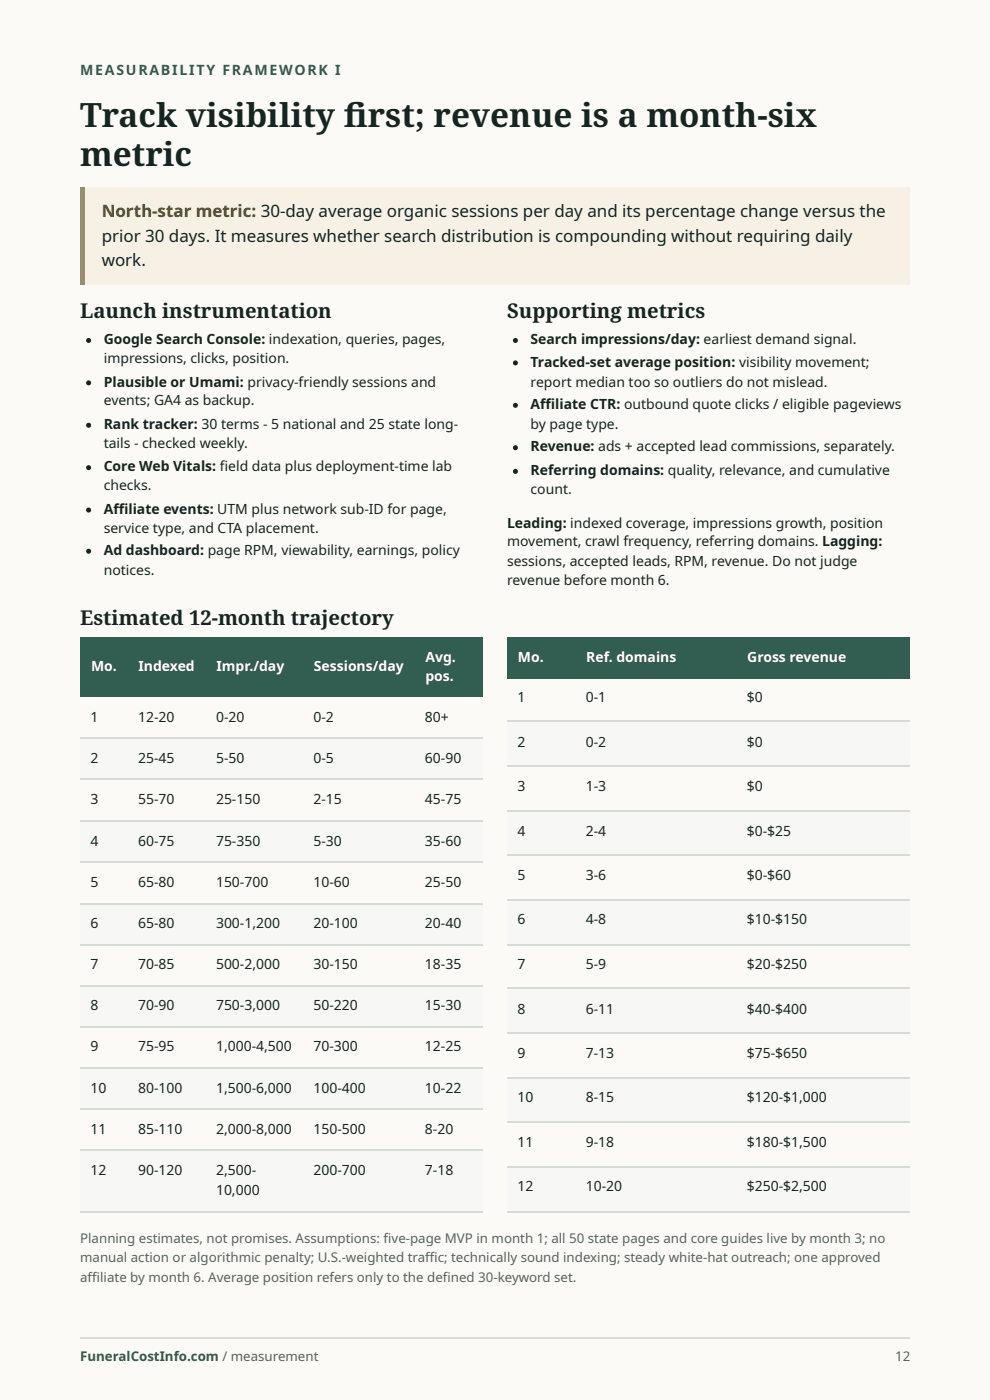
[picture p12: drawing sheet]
<svg xmlns="http://www.w3.org/2000/svg" width="210mm" height="297mm" viewBox="0 0 210 297" stroke-linecap="round" stroke-linejoin="round" font-family="sans-serif">
<defs><g id="words">
<g font-size="7.1" fill="#162521">
<text x="17" y="27">Track visibility fi rst; revenue is a month-six</text>
<text x="17" y="35.2">metric</text>
</g>
<g font-size="4.3" fill="#162521">
<text x="17" y="67.5">Launch instrumentation</text>
<text x="107.5" y="67.5">Supporting metrics</text>
<text x="17" y="132.6">Estimated 12-month trajectory</text>
</g>
<text font-size="3.6" fill="#641" x="21.6" y="46">North-star metric: 30-day average organic sessions per day and its percentage change versus the</text>
<g font-size="3.6" fill="#162521">
<text x="21.6" y="51.3">prior 30 days. It measures whether search distribution is compounding without requiring daily</text>
<text x="21.6" y="56.4">work.</text>
</g>
<text font-size="3" fill="#315e50" x="17" y="15.9">MEASURABILITY FRAMEWORK I</text>
<g font-size="3" fill="#162521">
<text x="22" y="73">Google Search Console: indexation, queries, pages,</text>
<text x="22" y="77">impressions, clicks, position.</text>
<text x="112.5" y="73">Search impressions/day: earliest demand signal.</text>
<text x="112.5" y="77.8">Tracked-set average position: visibility movement;</text>
<text x="22" y="82">Plausible or Umami: privacy-friendly sessions and</text>
<text x="112.5" y="82">report median too so outliers do not mislead.</text>
<text x="22" y="86">events; GA4 as backup.</text>
<text x="112.5" y="86.8">Affi</text>
<text x="117.7" y="86.8">liate CTR: outbound quote clicks / eligible pageviews</text>
<text x="22" y="91">Rank tracker: 30 terms - 5 national and 25 state long-</text>
<text x="22" y="95">tails - checked weekly.</text>
<text x="112.5" y="91">by page type.</text>
<text x="112.5" y="95.8">Revenue: ads + accepted lead commissions, separately.</text>
<text x="22" y="100">Core Web Vitals: fi eld data plus deployment-time lab</text>
<text x="112.5" y="100.8">Referring domains: quality, relevance, and cumulative</text>
<text x="22" y="104">checks.</text>
<text x="112.5" y="104.8">count.</text>
<text x="22" y="109">Affi</text>
<text x="22" y="113">service type, and CTA placement.</text>
<text x="27.2" y="109">liate events: UTM plus network sub-ID for page,</text>
<text x="107.5" y="111.9">Leading: indexed coverage, impressions growth, position</text>
<text x="22" y="117.7">Ad dashboard: page RPM, viewability, earnings, policy</text>
<text x="107.5" y="115.9">movement, crawl frequency, referring domains. Lagging:</text>
<text x="22" y="122">notices.</text>
<text x="107.5" y="120.1">sessions, accepted leads, RPM, revenue. Do not judge</text>
<text x="107.5" y="124.1">revenue before month 6.</text>
<text x="109.7" y="149">1</text>
<text x="124.2" y="149">0-1</text>
<text x="158.3" y="149">$0</text>
<text x="19.2" y="153.2">1</text>
<text x="29.3" y="153.2">12-20</text>
<text x="45.8" y="153.2">0-20</text>
<text x="66.5" y="153.2">0-2</text>
<text x="90.1" y="153.2">80+</text>
<text x="19.2" y="161.9">2</text>
<text x="29.3" y="161.9">25-45</text>
<text x="45.8" y="161.9">5-50</text>
<text x="66.5" y="161.9">0-5</text>
<text x="90.1" y="161.9">60-90</text>
<text x="109.7" y="158.5">2</text>
<text x="124.2" y="158.5">0-2</text>
<text x="158.3" y="158.5">$0</text>
<text x="109.7" y="167.7">3</text>
<text x="124.2" y="167.7">1-3</text>
<text x="158.3" y="167.7">$0</text>
<text x="19.2" y="170.7">3</text>
<text x="29.3" y="170.7">55-70</text>
<text x="45.8" y="170.7">25-150</text>
<text x="66.5" y="170.7">2-15</text>
<text x="90.1" y="170.7">45-75</text>
<text x="19.2" y="179.4">4</text>
<text x="29.3" y="179.4">60-75</text>
<text x="45.8" y="179.4">75-350</text>
<text x="66.5" y="179.4">5-30</text>
<text x="90.1" y="179.4">35-60</text>
<text x="109.7" y="177.3">4</text>
<text x="124.2" y="177.3">2-4</text>
<text x="158.3" y="177.3">$0-$25</text>
<text x="19.2" y="188.1">5</text>
<text x="29.3" y="188.1">65-80</text>
<text x="45.8" y="188.1">150-700</text>
<text x="66.5" y="188.1">10-60</text>
<text x="90.1" y="188.1">25-50</text>
<text x="109.7" y="186.8">5</text>
<text x="124.2" y="186.8">3-6</text>
<text x="158.3" y="186.8">$0-$60</text>
<text x="19.2" y="196.9">6</text>
<text x="29.3" y="196.9">65-80</text>
<text x="45.8" y="196.9">300-1,200</text>
<text x="66.5" y="196.9">20-100</text>
<text x="90.1" y="196.9">20-40</text>
<text x="109.7" y="196.1">6</text>
<text x="124.2" y="196.1">4-8</text>
<text x="158.3" y="196.1">$10-$150</text>
<text x="19.2" y="205.6">7</text>
<text x="29.3" y="205.6">70-85</text>
<text x="45.8" y="205.6">500-2,000</text>
<text x="66.5" y="205.6">30-150</text>
<text x="90.1" y="205.6">18-35</text>
<text x="109.7" y="205.6">7</text>
<text x="124.2" y="205.6">5-9</text>
<text x="158.3" y="205.6">$20-$250</text>
<text x="19.2" y="214.3">8</text>
<text x="29.3" y="214.3">70-90</text>
<text x="45.8" y="214.3">750-3,000</text>
<text x="66.5" y="214.3">50-220</text>
<text x="90.1" y="214.3">15-30</text>
<text x="109.7" y="215.1">8</text>
<text x="124.2" y="215.1">6-11</text>
<text x="158.3" y="215.1">$40-$400</text>
<text x="19.2" y="223">9</text>
<text x="29.3" y="223">75-95</text>
<text x="45.8" y="223">1,000-4,500</text>
<text x="66.5" y="223">70-300</text>
<text x="90.1" y="223">12-25</text>
<text x="109.7" y="224.4">9</text>
<text x="124.2" y="224.4">7-13</text>
<text x="158.3" y="224.4">$75-$650</text>
<text x="19.2" y="231.8">10</text>
<text x="29.3" y="231.8">80-100</text>
<text x="45.8" y="231.8">1,500-6,000</text>
<text x="66.5" y="231.8">100-400</text>
<text x="90.1" y="231.8">10-22</text>
<text x="109.7" y="233.9">10</text>
<text x="124.2" y="233.9">8-15</text>
<text x="158.3" y="233.9">$120-$1,000</text>
<text x="19.2" y="240.5">11</text>
<text x="29.3" y="240.5">85-110</text>
<text x="45.8" y="240.5">2,000-8,000</text>
<text x="66.5" y="240.5">150-500</text>
<text x="90.1" y="240.5">8-20</text>
<text x="109.7" y="243.4">11</text>
<text x="124.2" y="243.4">9-18</text>
<text x="158.3" y="243.4">$180-$1,500</text>
<text x="19.2" y="249.2">12</text>
<text x="29.3" y="249.2">90-120</text>
<text x="45.8" y="249.2">2,500-</text>
<text x="66.5" y="249.2">200-700</text>
<text x="90.1" y="249.2">7-18</text>
<text x="45.8" y="253.5">10,000</text>
<text x="109.7" y="252.7">12</text>
<text x="124.2" y="252.7">10-20</text>
<text x="158.3" y="252.7">$250-$2,500</text>
</g>
<g font-size="3" fill="#fff">
<text x="19.3" y="142.3">Mo.</text>
<text x="29.4" y="142.3">Indexed</text>
<text x="45.9" y="142.3">Impr./day</text>
<text x="66.6" y="142.3">Sessions/day</text>
<text x="90.2" y="140.5">Avg.</text>
<text x="109.8" y="140.5">Mo.</text>
<text x="124.3" y="140.5">Ref. domains</text>
<text x="158.4" y="140.5">Gross revenue</text>
<text x="90.2" y="144.5">pos.</text>
</g>
<g font-size="2.8" fill="#56645f">
<text x="17" y="263.8">Planning estimates, not promises. Assumptions: fi ve-page MVP in month 1; all 50 state pages and core guides live by month 3; no</text>
<text x="17" y="267.8">manual action or algorithmic penalty; U.S.-weighted traffi c; technically sound indexing; steady white-hat outreach; one approved</text>
<text x="17" y="272">affi liate by month 6. Average position refers only to the defi ned 30-keyword set.</text>
<text x="189.8" y="288.7">12</text>
</g>
<text font-size="2.8" fill="#315e50" x="17" y="288.7">FuneralCostInfo.com / measurement</text>
</g></defs>
<g fill="#d9ddda">
<path d="M0 0h209.9v297.1h-209.9z"/>
<path d="M0 0h209.9v297h-209.9z"/>
</g>
<path d="M0 0h209.9v297h-209.9z" fill="#fbfaf6"/>
<path d="M16.9 39.7h176v20.6h-176z" fill="#f7f0e4"/>
<path d="M16.9 39.7h1.1v20.6h-1.1z" fill="#bd8b3a"/>
<g fill="#162521">
<circle cx="18.8" cy="72.2" r=".53"/>
<circle cx="18.8" cy="81.2" r=".53"/>
<circle cx="18.8" cy="90.2" r=".53"/>
<circle cx="18.8" cy="99.2" r=".53"/>
<circle cx="18.8" cy="108.2" r=".53"/>
<circle cx="18.8" cy="116.9" r=".53"/>
<circle cx="109.3" cy="72.2" r=".53"/>
<circle cx="109.3" cy="77" r=".53"/>
<circle cx="109.3" cy="86" r=".53"/>
<circle cx="109.3" cy="95" r=".53"/>
<circle cx="109.3" cy="100" r=".53"/>
</g>
<g fill="#315e50">
<path d="M16.9 135.2h10.1v12.7h-10.1z"/>
<path d="M27 135.2h16.7v12.7h-16.7z"/>
<path d="M43.7 135.2h20.6v12.7h-20.6z"/>
<path d="M64.3 135.2h23.5v12.7h-23.5z"/>
<path d="M87.8 135.2h14.6v12.7h-14.6z"/>
</g>
<g fill="#f7f8f6">
<path d="M16.9 156.6h10.1v8.8h-10.1z"/>
<path d="M27 156.6h16.7v8.8h-16.7z"/>
<path d="M43.7 156.6h20.6v8.8h-20.6z"/>
<path d="M64.3 156.6h23.5v8.8h-23.5z"/>
<path d="M87.8 156.6h14.6v8.8h-14.6z"/>
<path d="M16.9 174.1h10.1v8.7h-10.1z"/>
<path d="M27 174.1h16.7v8.7h-16.7z"/>
<path d="M43.7 174.1h20.6v8.7h-20.6z"/>
<path d="M64.3 174.1h23.5v8.7h-23.5z"/>
<path d="M87.8 174.1h14.6v8.7h-14.6z"/>
<path d="M16.9 191.6h10.1v8.7h-10.1z"/>
<path d="M27 191.6h16.7v8.7h-16.7z"/>
<path d="M43.7 191.6h20.6v8.7h-20.6z"/>
<path d="M64.3 191.6h23.5v8.7h-23.5z"/>
<path d="M87.8 191.6h14.6v8.7h-14.6z"/>
<path d="M16.9 209h10.1v8.8h-10.1z"/>
<path d="M27 209h16.7v8.8h-16.7z"/>
<path d="M43.7 209h20.6v8.8h-20.6z"/>
<path d="M64.3 209h23.5v8.8h-23.5z"/>
<path d="M87.8 209h14.6v8.8h-14.6z"/>
<path d="M16.9 226.5h10.1v9h-10.1z"/>
<path d="M27 226.5h16.7v9h-16.7z"/>
<path d="M43.7 226.5h20.6v9h-20.6z"/>
<path d="M64.3 226.5h23.5v9h-23.5z"/>
<path d="M87.8 226.5h14.6v9h-14.6z"/>
<path d="M16.9 244.2h10.1v12.7h-10.1z"/>
<path d="M27 244.2h16.7v12.7h-16.7z"/>
<path d="M43.7 244.2h20.6v12.7h-20.6z"/>
<path d="M64.3 244.2h23.5v12.7h-23.5z"/>
<path d="M87.8 244.2h14.6v12.7h-14.6z"/>
</g>
<path d="M16.9 156.5h85.5M16.9 165.2h85.5M16.9 174.2h85.5M16.9 183h85.5M16.9 191.7h85.5M16.9 200.4h85.5M16.9 209.2h85.5M16.9 217.9h85.5M16.9 226.6h85.5M16.9 235.3h85.5M16.9 244.1h85.5M16.9 257h85.5" fill="none" stroke="#d5dcd8" stroke-width=".26"/>
<g fill="#315e50">
<path d="M107.4 135.2h14.6v8.7h-14.6z"/>
<path d="M122 135.2h34.1v8.7h-34.1z"/>
<path d="M156.1 135.2h36.8v8.7h-36.8z"/>
</g>
<g fill="#f7f8f6">
<path d="M107.4 153.2h14.6v9.5h-14.6z"/>
<path d="M122 153.2h34.1v9.5h-34.1z"/>
<path d="M156.1 153.2h36.8v9.5h-36.8z"/>
<path d="M107.4 172h14.6v9.5h-14.6z"/>
<path d="M122 172h34.1v9.5h-34.1z"/>
<path d="M156.1 172h36.8v9.5h-36.8z"/>
<path d="M107.4 191h14.6v9.3h-14.6z"/>
<path d="M122 191h34.1v9.3h-34.1z"/>
<path d="M156.1 191h36.8v9.3h-36.8z"/>
<path d="M107.4 209.8h14.6v9.5h-14.6z"/>
<path d="M122 209.8h34.1v9.5h-34.1z"/>
<path d="M156.1 209.8h36.8v9.5h-36.8z"/>
<path d="M107.4 228.6h14.6v9.5h-14.6z"/>
<path d="M122 228.6h34.1v9.5h-34.1z"/>
<path d="M156.1 228.6h36.8v9.5h-36.8z"/>
<path d="M107.4 247.4h14.6v9.5h-14.6z"/>
<path d="M122 247.4h34.1v9.5h-34.1z"/>
<path d="M156.1 247.4h36.8v9.5h-36.8z"/>
</g>
<g fill="none" stroke="#d5dcd8" stroke-width=".26">
<path d="M107.4 153.1h85.5M107.4 162.6h85.5M107.4 172.1h85.5M107.4 181.4h85.5M107.4 190.9h85.5M107.4 200.4h85.5M107.4 209.7h85.5M107.4 219.2h85.5M107.4 228.7h85.5M107.4 238h85.5M107.4 247.5h85.5M107.4 257h85.5"/>
<path d="M16.9 283.8h176"/>
</g>
<use href="#words"/>
</svg>
